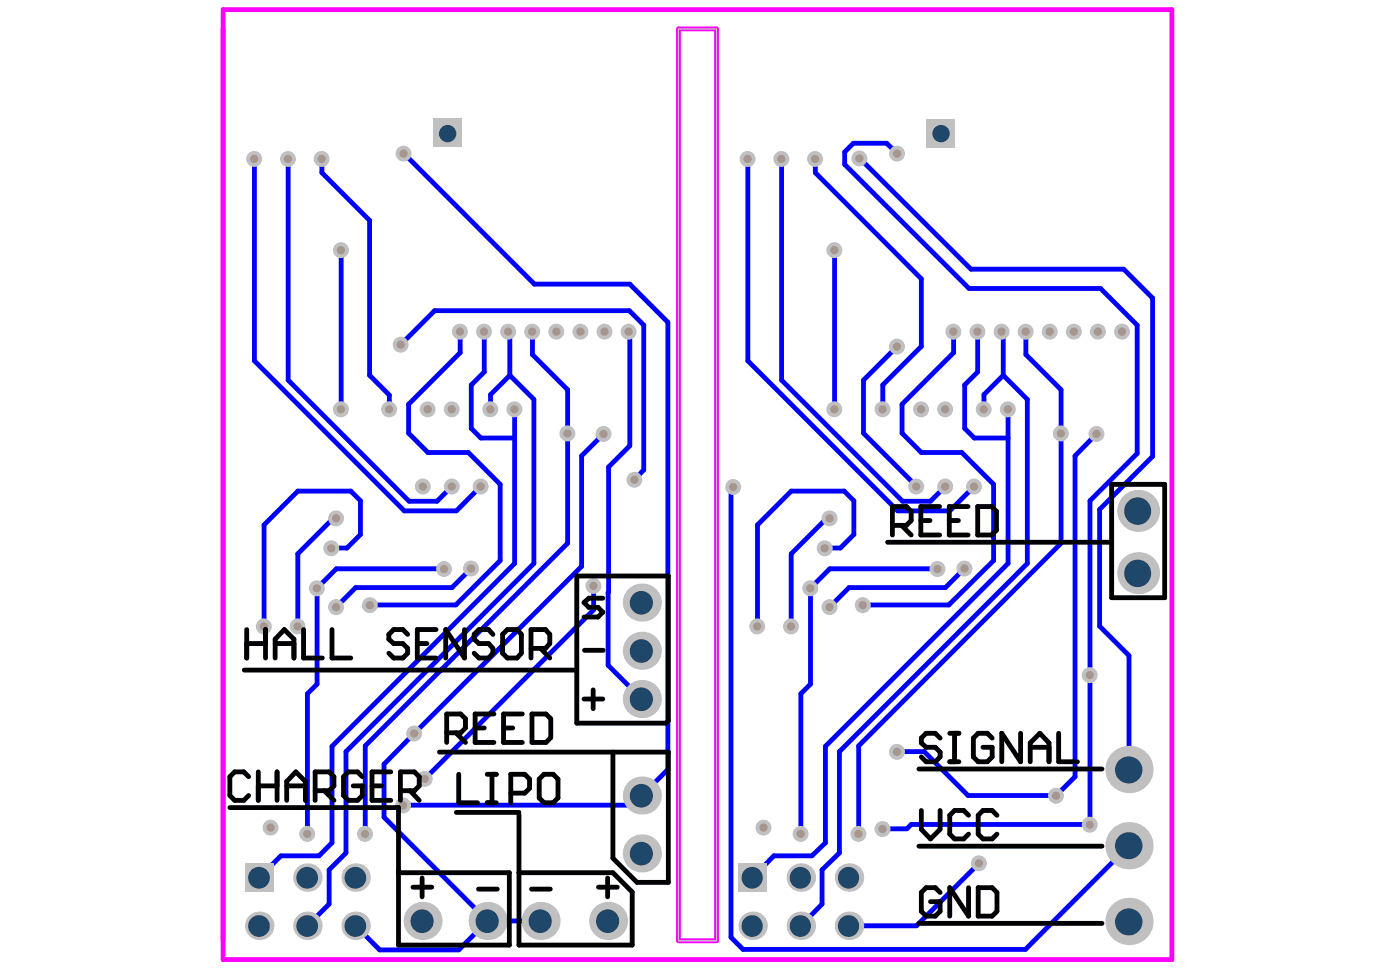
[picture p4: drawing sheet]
<svg xmlns="http://www.w3.org/2000/svg" width="284mm" height="197mm" viewBox="0 0 284 197" stroke-linecap="round" stroke-linejoin="round" font-family="sans-serif">
<path d="M137.6 5.9h7.7v184.8h-7.7z" fill="none" stroke="#c0c0c0" stroke-width=".2"/>
<path d="M45.3 2h192.4v192.5h-192.4zM137.6 5.9h7.7v184.8h-7.7z" fill="none" stroke="#f0f" stroke-width=".98"/>
<g fill="#a6968d">
<circle cx="120.4" cy="118.8" r=".83"/>
<circle cx="122.6" cy="67.2" r=".83"/>
<circle cx="81.3" cy="69.9" r=".83"/>
<circle cx="128.7" cy="97.3" r=".83"/>
<circle cx="86.2" cy="157.9" r=".83"/>
<circle cx="84" cy="148.7" r=".83"/>
<circle cx="67.2" cy="111.2" r=".83"/>
<circle cx="68.2" cy="105.1" r=".83"/>
<circle cx="90.1" cy="115.4" r=".83"/>
<circle cx="64.3" cy="119.3" r=".83"/>
<circle cx="54.9" cy="167.8" r=".83"/>
<circle cx="51.6" cy="32.2" r=".83"/>
<circle cx="58.4" cy="32.2" r=".83"/>
<circle cx="65.2" cy="32.2" r=".83"/>
<circle cx="81.8" cy="163.3" r=".83"/>
<circle cx="97.5" cy="98.6" r=".83"/>
<circle cx="91.6" cy="98.6" r=".83"/>
<circle cx="85.8" cy="98.6" r=".83"/>
<circle cx="104.3" cy="83" r=".83"/>
<circle cx="99.5" cy="83" r=".83"/>
<circle cx="91.6" cy="83" r=".83"/>
<circle cx="86.7" cy="83" r=".83"/>
<circle cx="93.3" cy="67.2" r=".83"/>
<circle cx="108" cy="67.2" r=".83"/>
<circle cx="112.8" cy="67.2" r=".83"/>
<circle cx="117.7" cy="67.2" r=".83"/>
<circle cx="78.9" cy="83" r=".83"/>
<circle cx="127.5" cy="67.2" r=".83"/>
<circle cx="95.5" cy="115.3" r=".83"/>
<circle cx="75" cy="122.7" r=".83"/>
<circle cx="81.9" cy="31.1" r=".83"/>
<circle cx="98.2" cy="67.2" r=".83"/>
<circle cx="103.1" cy="67.2" r=".83"/>
<circle cx="62.3" cy="169.1" r=".83"/>
<circle cx="68.2" cy="123.1" r=".83"/>
<circle cx="60.4" cy="127" r=".83"/>
<circle cx="74" cy="169.1" r=".83"/>
<circle cx="115.1" cy="87.9" r=".83"/>
<circle cx="122.4" cy="88" r=".83"/>
<circle cx="53.5" cy="127" r=".83"/>
<circle cx="69.2" cy="83" r=".83"/>
<circle cx="69.2" cy="50.7" r=".83"/>
<circle cx="169.2" cy="50.7" r=".83"/>
<circle cx="169.2" cy="83" r=".83"/>
<circle cx="153.6" cy="127" r=".83"/>
<circle cx="222.4" cy="88" r=".83"/>
<circle cx="215.2" cy="87.9" r=".83"/>
<circle cx="174.1" cy="169.1" r=".83"/>
<circle cx="160.4" cy="127" r=".83"/>
<circle cx="168.3" cy="123.1" r=".83"/>
<circle cx="162.4" cy="169.1" r=".83"/>
<circle cx="203.2" cy="67.2" r=".83"/>
<circle cx="198.3" cy="67.2" r=".83"/>
<circle cx="182" cy="31.1" r=".83"/>
<circle cx="174.3" cy="32.1" r=".83"/>
<circle cx="182" cy="70.3" r=".83"/>
<circle cx="175" cy="122.7" r=".83"/>
<circle cx="195.6" cy="115.3" r=".83"/>
<circle cx="227.6" cy="67.2" r=".83"/>
<circle cx="222.7" cy="67.2" r=".83"/>
<circle cx="179" cy="83" r=".83"/>
<circle cx="217.8" cy="67.2" r=".83"/>
<circle cx="212.9" cy="67.2" r=".83"/>
<circle cx="208" cy="67.2" r=".83"/>
<circle cx="193.4" cy="67.2" r=".83"/>
<circle cx="186.8" cy="83" r=".83"/>
<circle cx="191.7" cy="83" r=".83"/>
<circle cx="199.5" cy="83" r=".83"/>
<circle cx="204.4" cy="83" r=".83"/>
<circle cx="185.9" cy="98.6" r=".83"/>
<circle cx="191.7" cy="98.6" r=".83"/>
<circle cx="197.6" cy="98.6" r=".83"/>
<circle cx="198.6" cy="175" r=".83"/>
<circle cx="179" cy="168.1" r=".83"/>
<circle cx="182" cy="152.4" r=".83"/>
<circle cx="221" cy="136.9" r=".83"/>
<circle cx="165.3" cy="32.2" r=".83"/>
<circle cx="158.5" cy="32.2" r=".83"/>
<circle cx="151.7" cy="32.2" r=".83"/>
<circle cx="154.9" cy="167.8" r=".83"/>
<circle cx="164.4" cy="119.3" r=".83"/>
<circle cx="148.7" cy="98.7" r=".83"/>
<circle cx="214.2" cy="161.3" r=".83"/>
<circle cx="221" cy="167.2" r=".83"/>
<circle cx="190.2" cy="115.4" r=".83"/>
<circle cx="168.3" cy="105.1" r=".83"/>
<circle cx="167.3" cy="111.2" r=".83"/>
</g>
<path d="M137.6 5.9h7.7v184.8h-7.7z" fill="none" stroke="#c0c0c0" stroke-width=".2"/>
<g fill="none" stroke="#00f" stroke-width=".98">
<path d="M51.6 32.2v41l30.4 30.4h10.6l4.9-5M58.5 32.2v44.9l24.5 24.5h5.7l3-3M65.3 32.2v2.8l9.7 9.7v31.4l4 4v2.8M81.9 31.1l26.5 26.5h19.4l7.7 7.7v90.7l-7.3 7.2h-46.4M151.7 32.2v41l30.4 30.4h10.6l4.9-5M158.5 32.2v44.9l24.6 24.5h5.6l3.1-3M165.4 32.2v2.8l21.5 21.5v13.7l-7.8 7.8v4.9M174.4 32.1l22.6 22.5h30.9l5.9 5.8v32.1l-10.7 10.8v23.6l5.9 6v23.1M182 31.1l-2.2-2.1h-6.7l-1.8 1.8v2.5l25.3 25.2h26.6l7.5 7.4v26l-9.6 9.6v65.6h-36.3l-.8 .9h-4.9M69.2 50.7v32.2M169.3 50.7v32.2M81.3 69.8l6.9-6.8h39.5l2.9 2.9v29.4l-1.9 1.9"/>
<path d="M93.3 67.2v4.3l-10.4 10.5v5.8l3.9 3.9h8.2l6.5 6.5v15.4l-9 9h-17.4M98.2 67.2v8.2l-2.6 2.6v8.8l1.9 2h6.9M103.4 76.1l-3.9 3.9v2.9M103.4 67.3v8.8M103.4 76.1l4.9 4.9v33.2l-38.1 38.2v20.5l-3.4 3.4v7l-4.4 4.4M108 67.2v4.7l7.1 7.1v31.1l-41 41.1v18.8M127.8 67.2v23.2l-4.3 4.3-.1 40.2 6.8 6.8M182 70.2l-6.8 6.9v10.7l10.7 10.8M193.4 67.2v4.3l-10.4 10.5v5.8l3.9 3.9h8.2l6.4 6.5v15.4l-9 9h-17.4M198.3 67.2v8.2l-2.6 2.6v8.8l1.9 2h6.9M203.5 76.1l-3.9 3.9v2.9M203.5 76.1l4.9 4.9v33.2l-38.1 38.2v20.5l-3.5 3.4v7l-4.3 4.4"/>
<path d="M203.5 67.3v8.8M208.1 67.2v4.7l7.1 7.1v31.1l-41 41.1v18.8M104.4 82.9v31.3l-37.1 37.1v19.6l-2.6 2.6h-7.7l-4.4 4.4M122.5 87.9l-4.5 4.5v22.4l-34.1 34.1M148.8 98.7l-.5 .4v90.9l2.4 2.5h57.3l21-21.1M204.5 82.9v31.3l-37.1 37.1v19.6l-2.7 2.6h-7.7l-4.3 4.4M222.5 87.9l-4.4 4.5v65.1l-3.8 3.8h-17.9l-8.9-8.9h-5.5M67.2 111.1h3.2l2.7-2.7v-6.9l-1.9-1.9h-10.8l-6.8 6.8v20.5M68.2 105h-.6l-7.2 7.3v14.6M90.1 115.3h-21.9l-3.9 3.9v19.5l-1.9 1.9v28.4M95.6 115.2l-3.9 3.9h-19.6l-3.9 3.9M120.4 118.7v4.9l-34.2 34.3"/>
<path d="M167.3 111.1h3.2l2.7-2.7v-6.9l-2-1.9h-10.7l-6.8 6.8v20.5M168.3 105h-.6l-7.2 7.3v14.6M190.2 115.3h-21.9l-3.9 3.9v19.5l-1.9 1.9v28.4M195.7 115.2l-3.9 3.9h-19.6l-3.9 3.9M83.6 148.6l.3 .3M83.9 148.9l-6 6v10.8l21 21M198.6 175l-12.7 12.7h-13.7M98.9 186.7l-5.8 5.9h-16.1l-4.9-4.9M98.9 186.7h10.8M229 186.8l-.9 .9"/>
</g>
<circle cx="120.4" cy="118.8" r="1.61" fill="#c0c0c0"/>
<circle cx="120.4" cy="118.8" r=".83" fill="#a6968d"/>
<circle cx="122.6" cy="67.2" r="1.61" fill="#c0c0c0"/>
<circle cx="122.6" cy="67.2" r=".83" fill="#a6968d"/>
<circle cx="81.3" cy="69.9" r="1.61" fill="#c0c0c0"/>
<circle cx="81.3" cy="69.9" r=".83" fill="#a6968d"/>
<circle cx="128.7" cy="97.3" r="1.61" fill="#c0c0c0"/>
<circle cx="128.7" cy="97.3" r=".83" fill="#a6968d"/>
<circle cx="86.2" cy="157.9" r="1.61" fill="#c0c0c0"/>
<circle cx="86.2" cy="157.9" r=".83" fill="#a6968d"/>
<circle cx="84" cy="148.7" r="1.61" fill="#c0c0c0"/>
<circle cx="84" cy="148.7" r=".83" fill="#a6968d"/>
<circle cx="67.2" cy="111.2" r="1.61" fill="#c0c0c0"/>
<circle cx="67.2" cy="111.2" r=".83" fill="#a6968d"/>
<circle cx="68.2" cy="105.1" r="1.61" fill="#c0c0c0"/>
<circle cx="68.2" cy="105.1" r=".83" fill="#a6968d"/>
<circle cx="90.1" cy="115.4" r="1.61" fill="#c0c0c0"/>
<circle cx="90.1" cy="115.4" r=".83" fill="#a6968d"/>
<circle cx="64.3" cy="119.3" r="1.61" fill="#c0c0c0"/>
<circle cx="64.3" cy="119.3" r=".83" fill="#a6968d"/>
<circle cx="54.9" cy="167.8" r="1.61" fill="#c0c0c0"/>
<circle cx="54.9" cy="167.8" r=".83" fill="#a6968d"/>
<circle cx="51.6" cy="32.2" r="1.61" fill="#c0c0c0"/>
<circle cx="51.6" cy="32.2" r=".83" fill="#a6968d"/>
<circle cx="58.4" cy="32.2" r="1.61" fill="#c0c0c0"/>
<circle cx="58.4" cy="32.2" r=".83" fill="#a6968d"/>
<circle cx="65.2" cy="32.2" r="1.61" fill="#c0c0c0"/>
<circle cx="65.2" cy="32.2" r=".83" fill="#a6968d"/>
<circle cx="81.8" cy="163.3" r="1.61" fill="#c0c0c0"/>
<circle cx="81.8" cy="163.3" r=".83" fill="#a6968d"/>
<circle cx="97.5" cy="98.6" r="1.61" fill="#c0c0c0"/>
<circle cx="97.5" cy="98.6" r=".83" fill="#a6968d"/>
<circle cx="91.6" cy="98.6" r="1.61" fill="#c0c0c0"/>
<circle cx="91.6" cy="98.6" r=".83" fill="#a6968d"/>
<circle cx="85.8" cy="98.6" r="1.61" fill="#c0c0c0"/>
<circle cx="85.8" cy="98.6" r=".83" fill="#a6968d"/>
<circle cx="104.3" cy="83" r="1.61" fill="#c0c0c0"/>
<circle cx="104.3" cy="83" r=".83" fill="#a6968d"/>
<circle cx="99.5" cy="83" r="1.61" fill="#c0c0c0"/>
<circle cx="99.5" cy="83" r=".83" fill="#a6968d"/>
<circle cx="91.6" cy="83" r="1.61" fill="#c0c0c0"/>
<circle cx="91.6" cy="83" r=".83" fill="#a6968d"/>
<circle cx="86.7" cy="83" r="1.61" fill="#c0c0c0"/>
<circle cx="86.7" cy="83" r=".83" fill="#a6968d"/>
<circle cx="93.3" cy="67.2" r="1.61" fill="#c0c0c0"/>
<circle cx="93.3" cy="67.2" r=".83" fill="#a6968d"/>
<circle cx="108" cy="67.2" r="1.61" fill="#c0c0c0"/>
<circle cx="108" cy="67.2" r=".83" fill="#a6968d"/>
<circle cx="112.8" cy="67.2" r="1.61" fill="#c0c0c0"/>
<circle cx="112.8" cy="67.2" r=".83" fill="#a6968d"/>
<circle cx="117.7" cy="67.2" r="1.61" fill="#c0c0c0"/>
<circle cx="117.7" cy="67.2" r=".83" fill="#a6968d"/>
<circle cx="78.9" cy="83" r="1.61" fill="#c0c0c0"/>
<circle cx="78.9" cy="83" r=".83" fill="#a6968d"/>
<circle cx="127.5" cy="67.2" r="1.61" fill="#c0c0c0"/>
<circle cx="127.5" cy="67.2" r=".83" fill="#a6968d"/>
<circle cx="95.5" cy="115.3" r="1.61" fill="#c0c0c0"/>
<circle cx="95.5" cy="115.3" r=".83" fill="#a6968d"/>
<circle cx="75" cy="122.7" r="1.61" fill="#c0c0c0"/>
<circle cx="75" cy="122.7" r=".83" fill="#a6968d"/>
<circle cx="81.9" cy="31.1" r="1.61" fill="#c0c0c0"/>
<circle cx="81.9" cy="31.1" r=".83" fill="#a6968d"/>
<circle cx="98.2" cy="67.2" r="1.61" fill="#c0c0c0"/>
<circle cx="98.2" cy="67.2" r=".83" fill="#a6968d"/>
<circle cx="103.1" cy="67.2" r="1.61" fill="#c0c0c0"/>
<circle cx="103.1" cy="67.2" r=".83" fill="#a6968d"/>
<circle cx="62.3" cy="169.1" r="1.61" fill="#c0c0c0"/>
<circle cx="62.3" cy="169.1" r=".83" fill="#a6968d"/>
<circle cx="68.2" cy="123.1" r="1.61" fill="#c0c0c0"/>
<circle cx="68.2" cy="123.1" r=".83" fill="#a6968d"/>
<circle cx="60.4" cy="127" r="1.61" fill="#c0c0c0"/>
<circle cx="60.4" cy="127" r=".83" fill="#a6968d"/>
<circle cx="74" cy="169.1" r="1.61" fill="#c0c0c0"/>
<circle cx="74" cy="169.1" r=".83" fill="#a6968d"/>
<circle cx="115.1" cy="87.9" r="1.61" fill="#c0c0c0"/>
<circle cx="115.1" cy="87.9" r=".83" fill="#a6968d"/>
<circle cx="122.4" cy="88" r="1.61" fill="#c0c0c0"/>
<circle cx="122.4" cy="88" r=".83" fill="#a6968d"/>
<circle cx="53.5" cy="127" r="1.61" fill="#c0c0c0"/>
<circle cx="53.5" cy="127" r=".83" fill="#a6968d"/>
<circle cx="69.2" cy="83" r="1.61" fill="#c0c0c0"/>
<circle cx="69.2" cy="83" r=".83" fill="#a6968d"/>
<circle cx="69.2" cy="50.7" r="1.61" fill="#c0c0c0"/>
<circle cx="69.2" cy="50.7" r=".83" fill="#a6968d"/>
<circle cx="169.2" cy="50.7" r="1.61" fill="#c0c0c0"/>
<circle cx="169.2" cy="50.7" r=".83" fill="#a6968d"/>
<circle cx="169.2" cy="83" r="1.61" fill="#c0c0c0"/>
<circle cx="169.2" cy="83" r=".83" fill="#a6968d"/>
<circle cx="153.6" cy="127" r="1.61" fill="#c0c0c0"/>
<circle cx="153.6" cy="127" r=".83" fill="#a6968d"/>
<circle cx="222.4" cy="88" r="1.61" fill="#c0c0c0"/>
<circle cx="222.4" cy="88" r=".83" fill="#a6968d"/>
<circle cx="215.2" cy="87.9" r="1.61" fill="#c0c0c0"/>
<circle cx="215.2" cy="87.9" r=".83" fill="#a6968d"/>
<circle cx="174.1" cy="169.1" r="1.61" fill="#c0c0c0"/>
<circle cx="174.1" cy="169.1" r=".83" fill="#a6968d"/>
<circle cx="160.4" cy="127" r="1.61" fill="#c0c0c0"/>
<circle cx="160.4" cy="127" r=".83" fill="#a6968d"/>
<circle cx="168.3" cy="123.1" r="1.61" fill="#c0c0c0"/>
<circle cx="168.3" cy="123.1" r=".83" fill="#a6968d"/>
<circle cx="162.4" cy="169.1" r="1.61" fill="#c0c0c0"/>
<circle cx="162.4" cy="169.1" r=".83" fill="#a6968d"/>
<circle cx="203.2" cy="67.2" r="1.61" fill="#c0c0c0"/>
<circle cx="203.2" cy="67.2" r=".83" fill="#a6968d"/>
<circle cx="198.3" cy="67.2" r="1.61" fill="#c0c0c0"/>
<circle cx="198.3" cy="67.2" r=".83" fill="#a6968d"/>
<circle cx="182" cy="31.1" r="1.61" fill="#c0c0c0"/>
<circle cx="182" cy="31.1" r=".83" fill="#a6968d"/>
<circle cx="174.3" cy="32.1" r="1.61" fill="#c0c0c0"/>
<circle cx="174.3" cy="32.1" r=".83" fill="#a6968d"/>
<circle cx="182" cy="70.3" r="1.61" fill="#c0c0c0"/>
<circle cx="182" cy="70.3" r=".83" fill="#a6968d"/>
<circle cx="175" cy="122.7" r="1.61" fill="#c0c0c0"/>
<circle cx="175" cy="122.7" r=".83" fill="#a6968d"/>
<circle cx="195.6" cy="115.3" r="1.61" fill="#c0c0c0"/>
<circle cx="195.6" cy="115.3" r=".83" fill="#a6968d"/>
<circle cx="227.6" cy="67.2" r="1.61" fill="#c0c0c0"/>
<circle cx="227.6" cy="67.2" r=".83" fill="#a6968d"/>
<circle cx="222.7" cy="67.2" r="1.61" fill="#c0c0c0"/>
<circle cx="222.7" cy="67.2" r=".83" fill="#a6968d"/>
<circle cx="179" cy="83" r="1.61" fill="#c0c0c0"/>
<circle cx="179" cy="83" r=".83" fill="#a6968d"/>
<circle cx="217.8" cy="67.2" r="1.61" fill="#c0c0c0"/>
<circle cx="217.8" cy="67.2" r=".83" fill="#a6968d"/>
<circle cx="212.9" cy="67.2" r="1.61" fill="#c0c0c0"/>
<circle cx="212.9" cy="67.2" r=".83" fill="#a6968d"/>
<circle cx="208" cy="67.2" r="1.61" fill="#c0c0c0"/>
<circle cx="208" cy="67.2" r=".83" fill="#a6968d"/>
<circle cx="193.4" cy="67.2" r="1.61" fill="#c0c0c0"/>
<circle cx="193.4" cy="67.2" r=".83" fill="#a6968d"/>
<circle cx="186.8" cy="83" r="1.61" fill="#c0c0c0"/>
<circle cx="186.8" cy="83" r=".83" fill="#a6968d"/>
<circle cx="191.7" cy="83" r="1.61" fill="#c0c0c0"/>
<circle cx="191.7" cy="83" r=".83" fill="#a6968d"/>
<circle cx="199.5" cy="83" r="1.61" fill="#c0c0c0"/>
<circle cx="199.5" cy="83" r=".83" fill="#a6968d"/>
<circle cx="204.4" cy="83" r="1.61" fill="#c0c0c0"/>
<circle cx="204.4" cy="83" r=".83" fill="#a6968d"/>
<circle cx="185.9" cy="98.6" r="1.61" fill="#c0c0c0"/>
<circle cx="185.9" cy="98.6" r=".83" fill="#a6968d"/>
<circle cx="191.7" cy="98.6" r="1.61" fill="#c0c0c0"/>
<circle cx="191.7" cy="98.6" r=".83" fill="#a6968d"/>
<circle cx="197.6" cy="98.6" r="1.61" fill="#c0c0c0"/>
<circle cx="197.6" cy="98.6" r=".83" fill="#a6968d"/>
<circle cx="198.6" cy="175" r="1.61" fill="#c0c0c0"/>
<circle cx="198.6" cy="175" r=".83" fill="#a6968d"/>
<circle cx="179" cy="168.1" r="1.61" fill="#c0c0c0"/>
<circle cx="179" cy="168.1" r=".83" fill="#a6968d"/>
<circle cx="182" cy="152.4" r="1.61" fill="#c0c0c0"/>
<circle cx="182" cy="152.4" r=".83" fill="#a6968d"/>
<circle cx="221" cy="136.9" r="1.61" fill="#c0c0c0"/>
<circle cx="221" cy="136.9" r=".83" fill="#a6968d"/>
<circle cx="165.3" cy="32.2" r="1.61" fill="#c0c0c0"/>
<circle cx="165.3" cy="32.2" r=".83" fill="#a6968d"/>
<circle cx="158.5" cy="32.2" r="1.61" fill="#c0c0c0"/>
<circle cx="158.5" cy="32.2" r=".83" fill="#a6968d"/>
<circle cx="151.6" cy="32.2" r="1.61" fill="#c0c0c0"/>
<circle cx="151.7" cy="32.2" r=".83" fill="#a6968d"/>
<circle cx="154.9" cy="167.8" r="1.61" fill="#c0c0c0"/>
<circle cx="154.9" cy="167.8" r=".83" fill="#a6968d"/>
<circle cx="164.4" cy="119.3" r="1.61" fill="#c0c0c0"/>
<circle cx="164.4" cy="119.3" r=".83" fill="#a6968d"/>
<circle cx="148.7" cy="98.7" r="1.61" fill="#c0c0c0"/>
<circle cx="148.7" cy="98.7" r=".83" fill="#a6968d"/>
<circle cx="214.2" cy="161.3" r="1.61" fill="#c0c0c0"/>
<circle cx="214.2" cy="161.3" r=".83" fill="#a6968d"/>
<circle cx="221" cy="167.2" r="1.61" fill="#c0c0c0"/>
<circle cx="221" cy="167.2" r=".83" fill="#a6968d"/>
<circle cx="190.2" cy="115.4" r="1.61" fill="#c0c0c0"/>
<circle cx="190.2" cy="115.4" r=".83" fill="#a6968d"/>
<circle cx="168.3" cy="105.1" r="1.61" fill="#c0c0c0"/>
<circle cx="168.3" cy="105.1" r=".83" fill="#a6968d"/>
<circle cx="167.3" cy="111.2" r="1.61" fill="#c0c0c0"/>
<circle cx="167.3" cy="111.2" r=".83" fill="#a6968d"/>
<path d="M188 24.2h5.7v5.7h-5.7z" fill-rule="evenodd" fill="#c0c0c0"/>
<circle cx="190.9" cy="27.1" r="1.76" fill="#1f4769"/>
<circle cx="229" cy="171.4" r="4.8" fill="#c0c0c0"/>
<circle cx="229" cy="171.4" r="2.76" fill="#1f4769"/>
<circle cx="230.9" cy="116.2" r="4.3" fill="#c0c0c0"/>
<circle cx="230.8" cy="116.2" r="2.76" fill="#1f4769"/>
<circle cx="230.9" cy="103.6" r="4.3" fill="#c0c0c0"/>
<circle cx="230.8" cy="103.6" r="2.76" fill="#1f4769"/>
<circle cx="172.2" cy="177.9" r="2.88" fill="#c0c0c0"/>
<circle cx="172.1" cy="178" r="2.18" fill="#1f4769"/>
<circle cx="162.5" cy="177.9" r="2.88" fill="#c0c0c0"/>
<circle cx="162.3" cy="178" r="2.18" fill="#1f4769"/>
<circle cx="130.2" cy="173" r="3.9" fill="#c0c0c0"/>
<circle cx="130.1" cy="173.1" r="2.37" fill="#1f4769"/>
<circle cx="130.2" cy="141.7" r="3.9" fill="#c0c0c0"/>
<circle cx="130.1" cy="141.8" r="2.37" fill="#1f4769"/>
<circle cx="130.2" cy="122.2" r="3.9" fill="#c0c0c0"/>
<circle cx="130.1" cy="122.2" r="2.37" fill="#1f4769"/>
<circle cx="72.1" cy="177.9" r="2.88" fill="#c0c0c0"/>
<circle cx="72.1" cy="178" r="2.2" fill="#1f4769"/>
<circle cx="62.4" cy="177.9" r="2.88" fill="#c0c0c0"/>
<circle cx="62.3" cy="178" r="2.2" fill="#1f4769"/>
<path d="M49.7 175.1h5.7v5.7h-5.7z" fill-rule="evenodd" fill="#c0c0c0"/>
<circle cx="52.5" cy="178" r="2.2" fill="#1f4769"/>
<circle cx="229" cy="186.8" r="4.8" fill="#c0c0c0"/>
<circle cx="229" cy="186.9" r="2.76" fill="#1f4769"/>
<circle cx="229" cy="156" r="4.8" fill="#c0c0c0"/>
<circle cx="229" cy="156.1" r="2.76" fill="#1f4769"/>
<circle cx="162.5" cy="187.7" r="2.88" fill="#c0c0c0"/>
<circle cx="162.3" cy="187.7" r="2.18" fill="#1f4769"/>
<circle cx="172.2" cy="187.7" r="2.88" fill="#c0c0c0"/>
<circle cx="172.1" cy="187.7" r="2.18" fill="#1f4769"/>
<circle cx="130.2" cy="161.3" r="3.9" fill="#c0c0c0"/>
<circle cx="130.1" cy="161.3" r="2.37" fill="#1f4769"/>
<circle cx="130.2" cy="131.9" r="3.9" fill="#c0c0c0"/>
<circle cx="130.1" cy="132" r="2.37" fill="#1f4769"/>
<circle cx="98.9" cy="186.7" r="3.9" fill="#c0c0c0"/>
<circle cx="98.8" cy="186.8" r="2.37" fill="#1f4769"/>
<circle cx="109.7" cy="186.7" r="3.9" fill="#c0c0c0"/>
<circle cx="109.5" cy="186.8" r="2.37" fill="#1f4769"/>
<circle cx="62.4" cy="187.7" r="2.88" fill="#c0c0c0"/>
<circle cx="62.3" cy="187.7" r="2.2" fill="#1f4769"/>
<circle cx="72.1" cy="187.7" r="2.88" fill="#c0c0c0"/>
<circle cx="72.1" cy="187.7" r="2.2" fill="#1f4769"/>
<circle cx="52.6" cy="187.7" r="2.88" fill="#c0c0c0"/>
<circle cx="52.5" cy="187.7" r="2.2" fill="#1f4769"/>
<path d="M149.8 175.1h5.8v5.7h-5.8z" fill-rule="evenodd" fill="#c0c0c0"/>
<circle cx="152.6" cy="178" r="2.18" fill="#1f4769"/>
<path d="M88 24.1h5.7v5.7h-5.7z" fill-rule="evenodd" fill="#c0c0c0"/>
<circle cx="90.8" cy="27.1" r="1.76" fill="#1f4769"/>
<circle cx="152.7" cy="187.7" r="2.88" fill="#c0c0c0"/>
<circle cx="152.6" cy="187.7" r="2.18" fill="#1f4769"/>
<circle cx="123.4" cy="186.7" r="3.9" fill="#c0c0c0"/>
<circle cx="123.2" cy="186.8" r="2.37" fill="#1f4769"/>
<circle cx="85.7" cy="186.7" r="3.9" fill="#c0c0c0"/>
<circle cx="85.6" cy="186.8" r="2.37" fill="#1f4769"/>
<path d="M137.6 5.9h7.7v184.8h-7.7z" fill="none" stroke="#c0c0c0" stroke-width=".2"/>
<g fill="none" stroke="#000" stroke-width=".98">
<path d="M225.5 98.2h10.7v23h-10.7zM117 116.8h18.6v29.3l-.5 .5h-18.1zM180 109.9h45.5M181 106.5h2.9l.9-1v-1.8l-.9-1h-2.9v5.8M182.9 106.5l1.9 2M186.8 105.5h1.8M190.6 102.7h-3.8v5.8h3.8M192.6 105.5h1.8M196.4 102.7h-3.8v5.8h3.8M198.3 102.7h2.9l.9 1v3.8l-.9 1h-2.9zM49.6 135.8h67.4M50 127.6v5.8"/>
<path d="M50 130.5h3.9M53.9 127.6v5.8M55.8 130.5h3.8M55.8 133.4v-3.8l1.9-2 1.9 2v3.8M61.6 127.6v5.8h3.8M67.3 127.6v5.8h3.9M82.7 128.6l-1-1h-1.8l-1 1v1l1 .9h1.8l1 .9v1l-1 1h-1.8l-1-1M84.6 130.5h2M88.5 127.6h-3.9v5.8h3.9M94.2 127.6v5.8l-3.8-5.8v5.8M100 128.6l-.9-1h-1.9l-1 1v1l1 .9h1.9l.9 .9v1l-.9 1h-1.9l-1-1M102.9 127.6h2l.9 1v3.8l-.9 1h-2l-1-1v-3.8z"/>
<path d="M107.7 131.4h2.9l.9-.9v-1.9l-.9-1h-2.9v5.8M109.7 131.4l1.8 2M118.6 131.8h3.8M120.3 139.9v3.8M122.3 121.3h-2.9l-.9 .9 .9 .9h1.9l1 1-1 1h-2.8M50.4 157.5l-.9-1h-1.9l-1 1v3.8l1 1h1.9l.9-1M52.4 156.5v5.8M52.4 159.3h3.8M56.2 156.5v5.8M58.2 159.3h3.8M73.5 157.5l-1-1h-1.8l-1 1v3.8l1 1h1.8l1-1v-2h-1.9M75.5 159.3h1.9"/>
<path d="M79.3 156.5h-3.8v5.8h3.8M89.1 152.5h46.5v26.4h-6.4l-4.9-4.9v-21.5M90.6 148.6h2.8l1-1v-1.9l-1-1h-2.8v5.8M92.5 148.6l1.9 1.9M93.1 157v5.7h3.8M96.4 147.6h1.8M98.8 157h1.9M99.8 157v5.7M100.2 144.7h-3.8v5.8h3.8M102.1 147.6h1.9M106 144.7h-3.9v5.8h3.9M107.9 144.7h2.8l1 1v3.8l-1 1h-2.8z"/>
<path d="M110.4 157h1.8l1 1v3.8l-1 .9h-1.8l-1-.9v-3.8zM118.5 141.7h3.8M186.4 155.9h37.1M190.7 149.6l-1-.9h-1.8l-1 .9v1l1 .9h1.8l1 1v1l-1 .9h-1.8l-1-.9M192.7 148.7h1.8M192.7 154.4h1.8M193.6 148.7v5.7M201.3 149.6l-1-.9h-1.9l-1 .9v3.9l1 .9h1.9l1-.9v-2h-1.9M207 148.7v5.7l-3.8-5.7v5.7M209 151.5h3.8M209 154.4v-3.8l1.9-1.9 1.9 1.9v3.8M214.7 148.7v5.7h3.9"/>
<path d="M46.6 163.7h34.2v27.9h22.5v-14.7h-22.5M58.2 162.3v-3.9l1.8-1.9 2 1.9v3.9M63.9 160.3h2.9l.9-1v-1.8l-.9-1h-2.9v5.8M65.8 160.3l1.9 2M81.2 160.3h2.9l.9-1v-1.8l-.9-1h-2.9v5.8M83.2 160.3l1.8 2M83.8 179.9h3.8M85.6 178v3.8M92.6 164.7h12.7M98.8 162.7h1.9M103.6 160.8h2.8l1-1v-1.8l-1-1h-2.8v5.7M105.3 165.2v26.4h22.9v-10.8l-3.9-3.9h-19"/>
<path d="M121.4 179.9h3.8M123.3 178v3.8M186.4 171.5h37.1M186.9 164.3v3.8l1.8 2 2-2v-3.8M196.5 165.3l-1-1h-1.9l-.9 1v3.8l.9 1h1.9l1-1M196.5 180v5.7l-3.8-5.7v5.7M198.4 180h2.9l.9 .9v3.8l-.9 1h-2.9zM202.2 165.3l-.9-1h-1.9l-1 1v3.8l1 1h1.9l.9-1M97.1 180.2h3.8M107.8 180.2h3.8M186.4 187.2h37.1M190.7 180.9l-1-.9h-1.8l-1 .9v3.8l1 1h1.8l1-1v-1.9h-2"/>
</g>
</svg>
